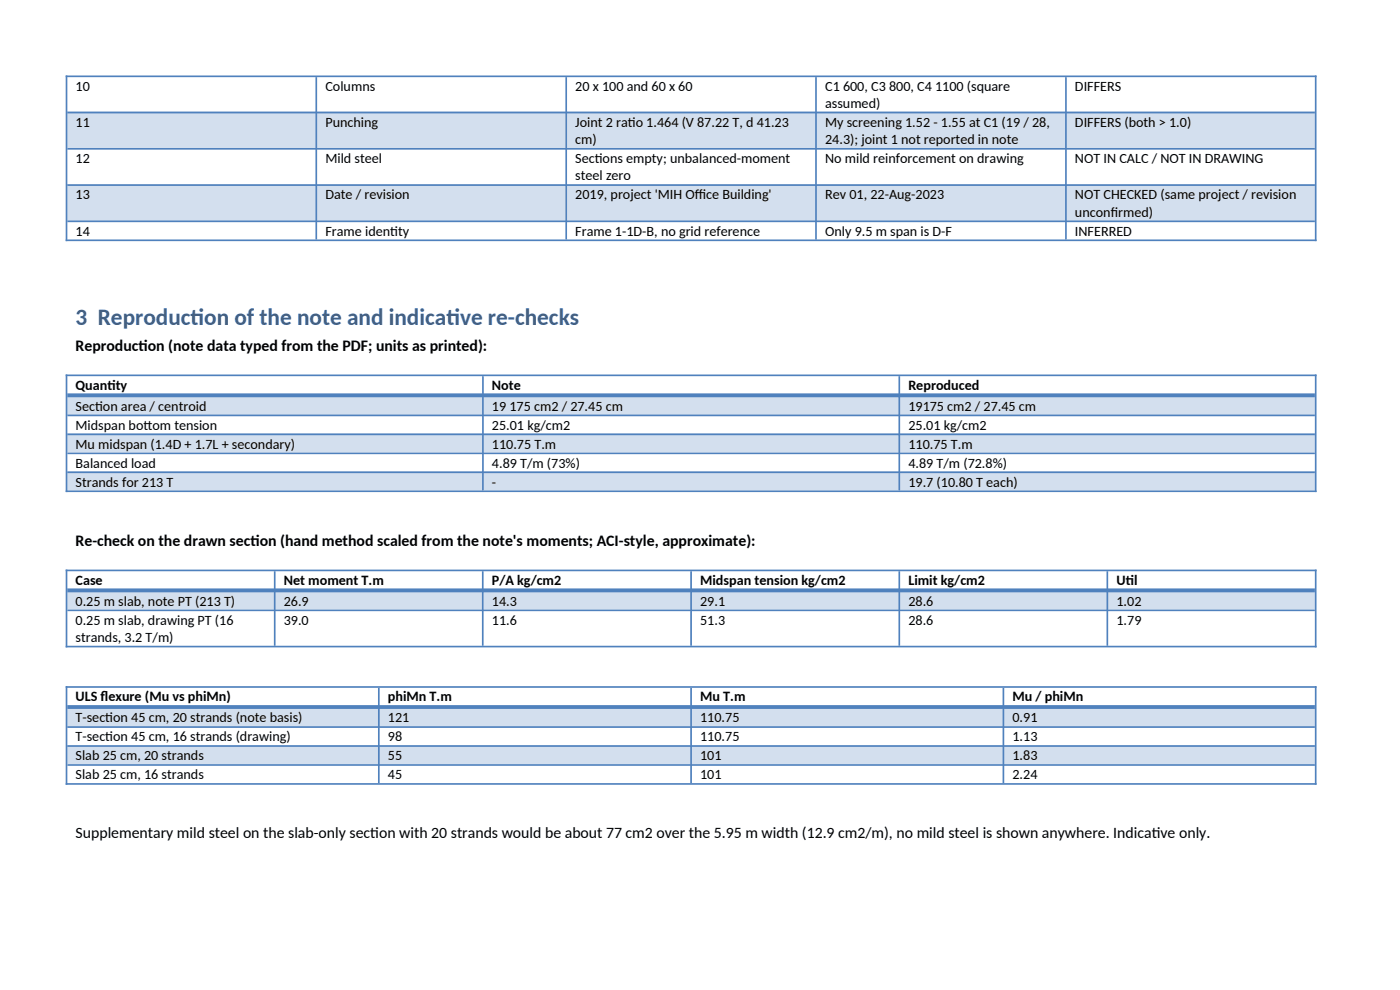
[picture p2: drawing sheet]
<svg xmlns="http://www.w3.org/2000/svg" width="297mm" height="210mm" viewBox="0 0 297 210" stroke-linecap="round" stroke-linejoin="round" font-family="sans-serif">
<defs><g id="words">
<g font-size="4.9" fill="#365f91">
<text x="16" y="69">3 Reproduct</text>
<text x="40.4" y="69">ion of the note and indicat</text>
<text x="94.7" y="69">ive re-checks</text>
</g>
<g font-size="3.4">
<text x="16" y="74.4">Reproduct</text>
<text x="29.4" y="74.4">ion (note data typed from the PDF; units as printed):</text>
<text x="16" y="115.8">Re-check on the drawn sect</text>
<text x="53.1" y="115.8">ion (hand method scaled from the note's moments; ACI-style, approximate):</text>
<text x="16" y="177.9">Supplementary mild steel on the slab-only sect</text>
<text x="78.6" y="177.9">ion with 20 strands would be about 77 cm2 over the 5.95 m width (12.9 cm2/m), no mild steel is shown anywhere. Indicat</text>
<text x="244.3" y="177.9">ive only.</text>
</g>
<g font-size="3">
<text x="16" y="19.2">10</text>
<text x="69" y="19.2">Columns</text>
<text x="122" y="19.2">20 x 100 and 60 x 60</text>
<text x="175" y="19.2">C1 600, C3 800, C4 1100 (square</text>
<text x="175" y="22.9">assumed)</text>
<text x="228.1" y="19.2">DIFFERS</text>
<text x="16" y="26.9">11</text>
<text x="69" y="26.9">Punching</text>
<text x="122" y="26.9">Joint 2 rat</text>
<text x="133.2" y="26.9">io 1.464 (V 87.22 T, d 41.23</text>
<text x="175" y="26.9">My screening 1.52 - 1.55 at C1 (19 / 28,</text>
<text x="228.1" y="26.9">DIFFERS (both &gt; 1.0)</text>
<text x="16" y="34.6">12</text>
<text x="69" y="34.6">Mild steel</text>
<text x="122" y="30.6">cm)</text>
<text x="122" y="34.6">Sect</text>
<text x="126.2" y="34.6">ions empty; unbalanced-moment</text>
<text x="175" y="30.6">24.3); joint 1 not reported in note</text>
<text x="175" y="34.6">No mild reinforcement on drawing</text>
<text x="228.1" y="34.6">NOT IN CALC / NOT IN DRAWING</text>
<text x="122" y="38.3">steel zero</text>
<text x="16" y="42.3">13</text>
<text x="69" y="42.3">Date / revision</text>
<text x="122" y="42.3">2019, project 'MIH Of</text>
<text x="147.4" y="42.3">f</text>
<text x="147.4" y="42.3">ice Building'</text>
<text x="175" y="42.3">Rev 01, 22-Aug-2023</text>
<text x="228.1" y="42.3">NOT CHECKED (same project / revision</text>
<text x="228.1" y="45.9">unconf</text>
<text x="235.6" y="45.9">irmed)</text>
<text x="16" y="50">14</text>
<text x="69" y="50">Frame ident</text>
<text x="82.8" y="50">ity</text>
<text x="122" y="50">Frame 1-1D-B, no grid reference</text>
<text x="175" y="50">Only 9.5 m span is D-F</text>
<text x="228.1" y="50">INFERRED</text>
<text x="16" y="82.7">Quant</text>
<text x="22.8" y="82.7">ity</text>
<text x="104.4" y="82.7">Note</text>
<text x="192.7" y="82.7">Reproduced</text>
<text x="16" y="87.1">Sect</text>
<text x="20.2" y="87.1">ion area / centroid</text>
<text x="104.4" y="87.1">19 175 cm2 / 27.45 cm</text>
<text x="192.7" y="87.1">19175 cm2 / 27.45 cm</text>
<text x="16" y="91.1">Midspan bot</text>
<text x="16" y="95.2">Mu midspan (1.4D + 1.7L + secondary)</text>
<text x="30.4" y="91.1">tom tension</text>
<text x="104.4" y="91.1">25.01 kg/cm2</text>
<text x="104.4" y="95.2">110.75 T.m</text>
<text x="192.7" y="91.1">25.01 kg/cm2</text>
<text x="192.7" y="95.2">110.75 T.m</text>
<text x="16" y="99.2">Balanced load</text>
<text x="104.4" y="99.2">4.89 T/m (73%)</text>
<text x="192.7" y="99.2">4.89 T/m (72.8%)</text>
<text x="16" y="103.2">Strands for 213 T</text>
<text x="104.4" y="103.2">-</text>
<text x="192.7" y="103.2">19.7 (10.80 T each)</text>
<text x="16" y="124">Case</text>
<text x="60.2" y="124">Net moment T.m</text>
<text x="104.4" y="124">P/A kg/cm2</text>
<text x="148.5" y="124">Midspan tension kg/cm2</text>
<text x="192.7" y="124">Limit kg/cm2</text>
<text x="236.9" y="124">Ut</text>
<text x="238.8" y="124">il</text>
<text x="16" y="128.5">0.25 m slab, note PT (213 T)</text>
<text x="60.2" y="128.5">26.9</text>
<text x="104.4" y="128.5">14.3</text>
<text x="148.5" y="128.5">29.1</text>
<text x="192.7" y="128.5">28.6</text>
<text x="236.9" y="128.5">1.02</text>
<text x="16" y="132.5">0.25 m slab, drawing PT (16</text>
<text x="16" y="136.2">strands, 3.2 T/m)</text>
<text x="60.2" y="132.5">39.0</text>
<text x="104.4" y="132.5">11.6</text>
<text x="148.5" y="132.5">51.3</text>
<text x="192.7" y="132.5">28.6</text>
<text x="236.9" y="132.5">1.79</text>
<text x="16" y="148.8">ULS f</text>
<text x="21.3" y="148.8">lexure (Mu vs phiMn)</text>
<text x="82.3" y="148.8">phiMn T.m</text>
<text x="148.5" y="148.8">Mu T.m</text>
<text x="214.8" y="148.8">Mu / phiMn</text>
<text x="16" y="153.2">T-sect</text>
<text x="22.3" y="153.2">ion 45 cm, 20 strands (note basis)</text>
<text x="82.3" y="153.2">121</text>
<text x="148.5" y="153.2">110.75</text>
<text x="214.8" y="153.2">0.91</text>
<text x="16" y="157.3">T-sect</text>
<text x="16" y="161.3">Slab 25 cm, 20 strands</text>
<text x="22.3" y="157.3">ion 45 cm, 16 strands (drawing)</text>
<text x="82.3" y="157.3">98</text>
<text x="82.3" y="161.3">55</text>
<text x="148.5" y="157.3">110.75</text>
<text x="148.5" y="161.3">101</text>
<text x="214.8" y="157.3">1.13</text>
<text x="214.8" y="161.3">1.83</text>
<text x="16" y="165.3">Slab 25 cm, 16 strands</text>
<text x="82.3" y="165.3">45</text>
<text x="148.5" y="165.3">101</text>
<text x="214.8" y="165.3">2.24</text>
</g>
</g></defs>
<g fill="#d3dfee">
<path d="M14.1 23.7h53v7.7h-53z" fill-rule="evenodd"/>
<path d="M67.1 23.7h53v7.7h-53z" fill-rule="evenodd"/>
<path d="M120.1 23.7h53v7.7h-53z" fill-rule="evenodd"/>
<path d="M173.1 23.7h53v7.7h-53z" fill-rule="evenodd"/>
<path d="M226.1 23.7h53v7.7h-53z" fill-rule="evenodd"/>
<path d="M14.1 39.1h53v7.7h-53z" fill-rule="evenodd"/>
<path d="M67.1 39.1h53v7.7h-53z" fill-rule="evenodd"/>
<path d="M120.1 39.1h53v7.7h-53z" fill-rule="evenodd"/>
<path d="M173.1 39.1h53v7.7h-53z" fill-rule="evenodd"/>
<path d="M226.1 39.1h53v7.7h-53z" fill-rule="evenodd"/>
<path d="M14.1 83.5h88.3v4.4h-88.3z" fill-rule="evenodd"/>
<path d="M102.4 83.5h88.4v4.4h-88.4z" fill-rule="evenodd"/>
<path d="M190.8 83.5h88.3v4.4h-88.3z" fill-rule="evenodd"/>
<path d="M14.1 92h88.3v4h-88.3z" fill-rule="evenodd"/>
<path d="M102.4 92h88.4v4h-88.4z" fill-rule="evenodd"/>
<path d="M190.8 92h88.3v4h-88.3z" fill-rule="evenodd"/>
<path d="M14.1 100h88.3v4h-88.3z" fill-rule="evenodd"/>
<path d="M102.4 100h88.4v4h-88.4z" fill-rule="evenodd"/>
<path d="M190.8 100h88.3v4h-88.3z" fill-rule="evenodd"/>
<path d="M14.1 124.8h44.2v4.5h-44.2z" fill-rule="evenodd"/>
<path d="M58.3 124.8h44.1v4.5h-44.1z" fill-rule="evenodd"/>
<path d="M102.4 124.8h44.2v4.5h-44.2z" fill-rule="evenodd"/>
<path d="M146.6 124.8h44.2v4.5h-44.2z" fill-rule="evenodd"/>
<path d="M190.8 124.8h44.1v4.5h-44.1z" fill-rule="evenodd"/>
<path d="M234.9 124.8h44.2v4.5h-44.2z" fill-rule="evenodd"/>
<path d="M14.1 149.6h66.2v4.4h-66.2z" fill-rule="evenodd"/>
<path d="M80.4 149.6h66.2v4.4h-66.2z" fill-rule="evenodd"/>
<path d="M146.6 149.6h66.2v4.4h-66.2z" fill-rule="evenodd"/>
<path d="M212.9 149.6h66.2v4.4h-66.2z" fill-rule="evenodd"/>
<path d="M14.1 158.1h66.2v4h-66.2z" fill-rule="evenodd"/>
<path d="M80.4 158.1h66.2v4h-66.2z" fill-rule="evenodd"/>
<path d="M146.6 158.1h66.2v4h-66.2z" fill-rule="evenodd"/>
<path d="M212.9 158.1h66.2v4h-66.2z" fill-rule="evenodd"/>
<path d="M14.1 23.7h53v7.7h-53z" fill-rule="evenodd"/>
<path d="M67.1 23.7h53v7.7h-53z" fill-rule="evenodd"/>
<path d="M120.1 23.7h53v7.7h-53z" fill-rule="evenodd"/>
<path d="M173.1 23.7h53v7.7h-53z" fill-rule="evenodd"/>
<path d="M226.1 23.7h53v7.7h-53z" fill-rule="evenodd"/>
<path d="M14.1 39.1h53v7.7h-53z" fill-rule="evenodd"/>
<path d="M67.1 39.1h53v7.7h-53z" fill-rule="evenodd"/>
<path d="M120.1 39.1h53v7.7h-53z" fill-rule="evenodd"/>
<path d="M173.1 39.1h53v7.7h-53z" fill-rule="evenodd"/>
<path d="M226.1 39.1h53v7.7h-53z" fill-rule="evenodd"/>
<path d="M14.1 83.5h88.3v4.4h-88.3z" fill-rule="evenodd"/>
<path d="M102.4 83.5h88.4v4.4h-88.4z" fill-rule="evenodd"/>
<path d="M190.8 83.5h88.3v4.4h-88.3z" fill-rule="evenodd"/>
<path d="M14.1 92h88.3v4h-88.3z" fill-rule="evenodd"/>
<path d="M102.4 92h88.4v4h-88.4z" fill-rule="evenodd"/>
<path d="M190.8 92h88.3v4h-88.3z" fill-rule="evenodd"/>
<path d="M14.1 100h88.3v4h-88.3z" fill-rule="evenodd"/>
<path d="M102.4 100h88.4v4h-88.4z" fill-rule="evenodd"/>
<path d="M190.8 100h88.3v4h-88.3z" fill-rule="evenodd"/>
<path d="M14.1 124.8h44.2v4.5h-44.2z" fill-rule="evenodd"/>
<path d="M58.3 124.8h44.1v4.5h-44.1z" fill-rule="evenodd"/>
<path d="M102.4 124.8h44.2v4.5h-44.2z" fill-rule="evenodd"/>
<path d="M146.6 124.8h44.2v4.5h-44.2z" fill-rule="evenodd"/>
<path d="M190.8 124.8h44.1v4.5h-44.1z" fill-rule="evenodd"/>
<path d="M234.9 124.8h44.2v4.5h-44.2z" fill-rule="evenodd"/>
<path d="M14.1 149.6h66.2v4.4h-66.2z" fill-rule="evenodd"/>
<path d="M80.4 149.6h66.2v4.4h-66.2z" fill-rule="evenodd"/>
<path d="M146.6 149.6h66.2v4.4h-66.2z" fill-rule="evenodd"/>
<path d="M212.9 149.6h66.2v4.4h-66.2z" fill-rule="evenodd"/>
<path d="M14.1 158.1h66.2v4h-66.2z" fill-rule="evenodd"/>
<path d="M80.4 158.1h66.2v4h-66.2z" fill-rule="evenodd"/>
<path d="M146.6 158.1h66.2v4h-66.2z" fill-rule="evenodd"/>
<path d="M212.9 158.1h66.2v4h-66.2z" fill-rule="evenodd"/>
</g>
<g fill="none" stroke="#4f81bd" stroke-width=".35">
<path d="M13.9 16.2h265.4M14.1 16v35.2M67.1 16.4v34.4M120.1 16.4v34.4M173.1 16.4v34.4M226.1 16.4v34.4M279.1 16v35.2M14.3 23.9h264.6M14.3 31.6h264.6M14.3 39.3h264.6M13.9 51h265.4M14.3 47h264.6"/>
<path d="M13.9 79.6h265.4M14.1 79.4v25M102.4 79.8v24.2M190.8 79.8v24.2M279.1 79.4v25M14.3 88.1h264.6M14.3 92.1h264.6M14.3 96.2h264.6M13.9 104.2h265.4M14.3 100.2h264.6M13.9 121h265.4M13.9 137.2h265.4"/>
<path d="M14.1 120.8v16.5M14.3 129.5h264.6M58.3 121.2v15.8M102.4 121.2v15.8M146.6 121.2v15.8M190.8 121.2v15.8M234.9 121.2v15.8M279.1 120.8v16.5M13.9 145.7h265.4M14.1 145.6v20.9M14.3 154.2h264.6M14.3 158.3h264.6"/>
<path d="M80.4 145.9v20.2M146.6 145.9v20.2M212.9 145.9v20.2M279.1 145.6v20.9M13.9 166.3h265.4M14.3 162.3h264.6"/>
</g>
<path d="M14.3 83.9h264.6M14.3 125.3h264.6M14.3 150h264.6" fill="none" stroke="#4f81bd" stroke-width=".79" stroke-linecap="butt"/>
<use href="#words"/>
</svg>
